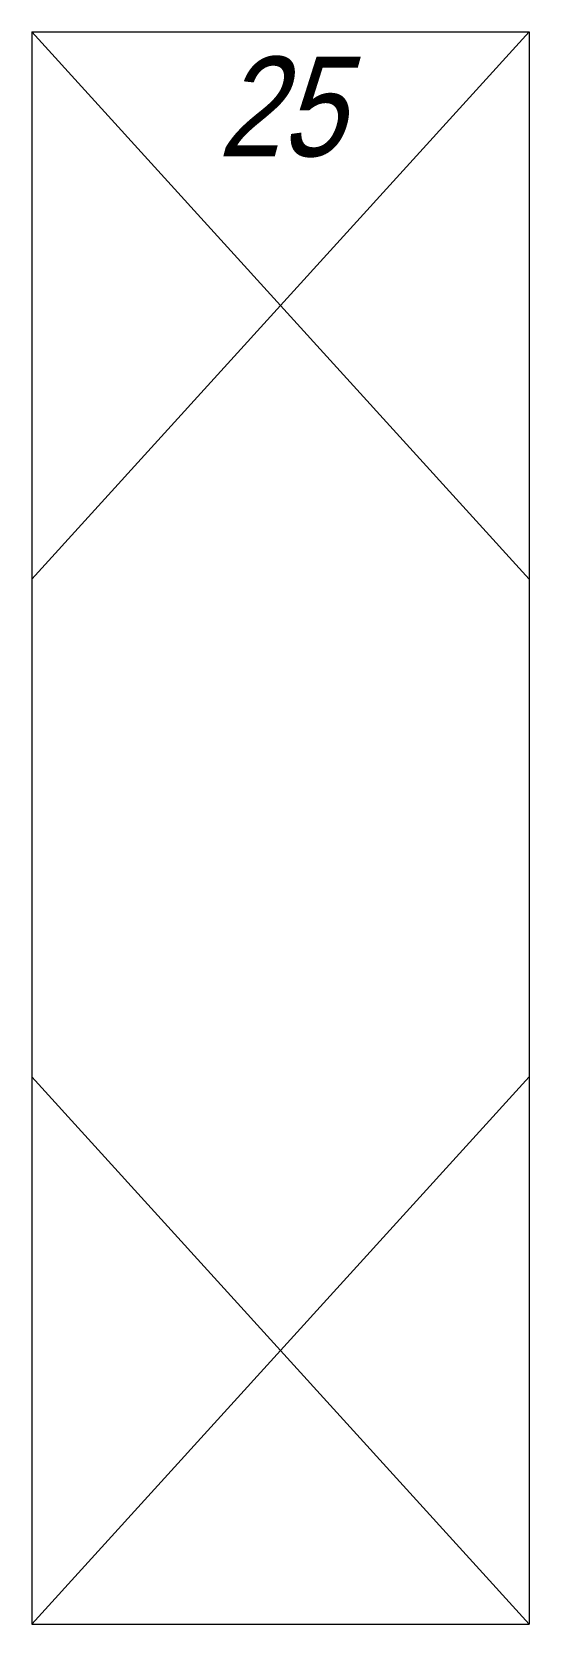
# Model space of a CAD drawing. Header units: millimetres. Extents: x 0 to 5, y -8 to 8.
import ezdxf
from ezdxf.enums import TextEntityAlignment as Align

# ---------------------------------------------------------------- set-up
doc = ezdxf.new("R2010")
doc.units = ezdxf.units.MM
doc.header["$LTSCALE"] = 0.5
doc.layers.get('0').update_dxf_attribs({"color": 9, "lineweight": 15})
doc.layers.add('Namebox', color=9, linetype='Continuous', lineweight=20)
doc.styles.add('Longhand', font='vnfont.shx', dxfattribs={"width": 0.85, "oblique": 15})

msp = doc.modelspace()

# ---------------------------------------------------------------- linework, layer by layer
at = {"ltscale": 0.5}
for p, q in [((0, 8), (0, -8)), ((0, 8), (5, 8)), ((0, 8), (5, 2.5)), ((5, 8), (0, 2.5)), ((5, 8), (5, -8)), ((0, -2.5), (5, -8)), ((0, -8), (5, -2.5)), ((0, -8), (5, -8))]:
    msp.add_line(p, q, dxfattribs=at)

# ---------------------------------------------------------------- texts
at = {"layer": 'Namebox', "color": 4, "style": 'Longhand', "oblique": 15, "width": 0.85}
msp.add_text('25', height=1, dxfattribs=at).set_placement((2.5, 7.75), align=Align.TOP_CENTER)

doc.saveas('drawing.dxf')
